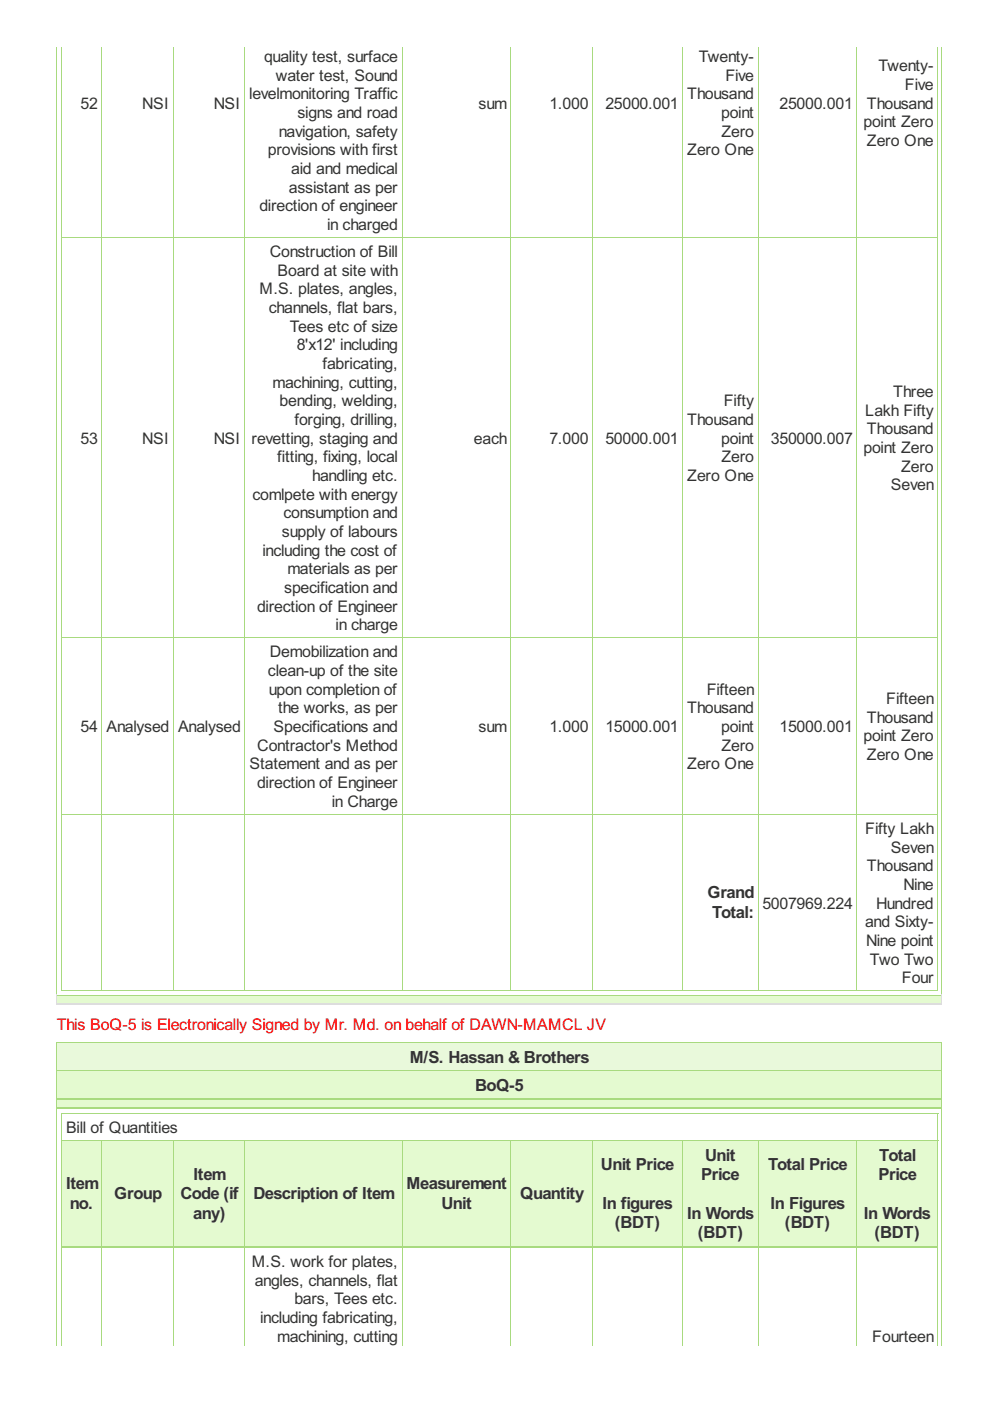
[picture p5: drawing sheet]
<svg xmlns="http://www.w3.org/2000/svg" width="210mm" height="297mm" viewBox="0 0 210 297" stroke-linecap="round" stroke-linejoin="round" font-family="sans-serif">
<defs><g id="words">
<g font-size="4" fill="#333">
<text x="150" y="190.5">Grand</text>
<text x="151" y="194.6">Total:</text>
<text x="86.9" y="225.3">M/S. Hassan &amp; Brothers</text>
<text x="100.7" y="231.2">BoQ-5</text>
<text x="41" y="250.2">Item</text>
<text x="127.4" y="248">Unit Price</text>
<text x="148.7" y="250.2">Price</text>
<text x="149.5" y="246.1">Unit</text>
<text x="162.9" y="248">Total Price</text>
<text x="186.3" y="250.2">Price</text>
<text x="186.4" y="246.1">Total</text>
<text x="14" y="252.1">Item</text>
<text x="14.8" y="256.3">no.</text>
<text x="24.2" y="254.3">Group</text>
<text x="38.2" y="254.3">Code (if</text>
<text x="53.7" y="254.3">Description of Item</text>
<text x="86.2" y="252.1">Measurement</text>
<text x="93.6" y="256.3">Unit</text>
<text x="110.3" y="254.3">Quantity</text>
<text x="127.7" y="256.3">In figures</text>
<text x="163.4" y="256.3">In Figures</text>
<text x="41" y="258.4">any)</text>
<text x="130.3" y="260.4">(BDT)</text>
<text x="145.7" y="258.4">In Words</text>
<text x="148" y="262.5">(BDT)</text>
<text x="166.4" y="260.4">(BDT)</text>
<text x="183.1" y="258.4">In Words</text>
<text x="185.4" y="262.5">(BDT)</text>
</g>
<g font-size="3.8" fill="#333">
<text x="56" y="13.1">quality test, surface</text>
<text x="58.5" y="17.1">water test, Sound</text>
<text x="148.2" y="13.1">Twenty-</text>
<text x="153.8" y="17.1">Five</text>
<text x="186.3" y="15.1">Twenty-</text>
<text x="17.1" y="23">52</text>
<text x="30.2" y="23">NSI</text>
<text x="45.3" y="23">NSI</text>
<text x="52.9" y="21">levelmonitoring Traffic</text>
<text x="101.5" y="23">sum</text>
<text x="116.5" y="23">1.000</text>
<text x="128.4" y="23">25000.001</text>
<text x="145.7" y="21">Thousand</text>
<text x="165.3" y="23">25000.001</text>
<text x="183.8" y="23">Thousand</text>
<text x="191.9" y="19.1">Five</text>
<text x="59.1" y="28.9">navigation, safety</text>
<text x="63.1" y="25">signs and road</text>
<text x="152.9" y="25">point</text>
<text x="153" y="28.9">Zero</text>
<text x="183.1" y="27">point Zero</text>
<text x="56.8" y="32.9">provisions with first</text>
<text x="145.7" y="32.9">Zero One</text>
<text x="183.8" y="30.9">Zero One</text>
<text x="61.3" y="40.8">assistant as per</text>
<text x="61.8" y="36.9">aid and medical</text>
<text x="55" y="44.8">direction of engineer</text>
<text x="69.3" y="48.7">in charged</text>
<text x="57.2" y="54.5">Construction of Bill</text>
<text x="58.8" y="58.5">Board at site with</text>
<text x="55.1" y="62.4">M.S. plates, angles,</text>
<text x="57" y="66.4">channels, flat bars,</text>
<text x="61.5" y="70.3">Tees etc of size</text>
<text x="62.9" y="74.3">8'x12' including</text>
<text x="57.8" y="82.2">machining, cutting,</text>
<text x="68.3" y="78.2">fabricating,</text>
<text x="59.3" y="86.1">bending, welding,</text>
<text x="153.5" y="86.1">Fifty</text>
<text x="183.5" y="88.1">Lakh Fifty</text>
<text x="189.4" y="84.2">Three</text>
<text x="17.1" y="94.1">53</text>
<text x="30.2" y="94.1">NSI</text>
<text x="45.3" y="94.1">NSI</text>
<text x="53.3" y="94.1">revetting, staging and</text>
<text x="62.4" y="90.1">forging, drilling,</text>
<text x="100.5" y="94.1">each</text>
<text x="116.5" y="94.1">7.000</text>
<text x="128.4" y="94.1">50000.001</text>
<text x="145.7" y="90.1">Thousand</text>
<text x="152.9" y="94.1">point</text>
<text x="163.5" y="94.1">350000.007</text>
<text x="183.8" y="92.1">Thousand</text>
<text x="58.8" y="98">fitting, fixing, local</text>
<text x="66.2" y="102">handling etc.</text>
<text x="145.7" y="102">Zero One</text>
<text x="153" y="98">Zero</text>
<text x="183.1" y="96">point Zero</text>
<text x="191" y="100">Zero</text>
<text x="53.5" y="105.9">comlpete with energy</text>
<text x="188.9" y="104">Seven</text>
<text x="59.8" y="113.8">supply of labours</text>
<text x="60.1" y="109.9">consumption and</text>
<text x="55.7" y="117.8">including the cost of</text>
<text x="60.3" y="125.7">specification and</text>
<text x="60.9" y="121.8">materials as per</text>
<text x="54.5" y="129.7">direction of Engineer</text>
<text x="71.1" y="133.6">in charge</text>
<text x="56.8" y="143.4">clean-up of the site</text>
<text x="57.2" y="139.4">Demobilization and</text>
<text x="57" y="147.3">upon completion of</text>
<text x="149.8" y="147.3">Fifteen</text>
<text x="187.9" y="149.3">Fifteen</text>
<text x="17.1" y="155.2">54</text>
<text x="22.6" y="155.2">Analysed</text>
<text x="37.7" y="155.2">Analysed</text>
<text x="58" y="155.2">Specifications and</text>
<text x="58.9" y="151.3">the works, as per</text>
<text x="101.5" y="155.2">sum</text>
<text x="116.5" y="155.2">1.000</text>
<text x="128.4" y="155.2">15000.001</text>
<text x="145.7" y="151.3">Thousand</text>
<text x="152.9" y="155.2">point</text>
<text x="165.3" y="155.2">15000.001</text>
<text x="183.8" y="153.2">Thousand</text>
<text x="54.6" y="159.2">Contractor's Method</text>
<text x="153" y="159.2">Zero</text>
<text x="183.1" y="157.2">point Zero</text>
<text x="183.8" y="161.2">Zero One</text>
<text x="52.9" y="163.1">Statement and as per</text>
<text x="54.5" y="167.1">direction of Engineer</text>
<text x="145.7" y="163.1">Zero One</text>
<text x="70.3" y="171">in Charge</text>
<text x="183.5" y="176.8">Fifty Lakh</text>
<text x="183.8" y="184.7">Thousand</text>
<text x="188.9" y="180.8">Seven</text>
<text x="191.5" y="188.7">Nine</text>
<text x="161.6" y="192.6">5007969.224</text>
<text x="183.4" y="196.6">and Sixty-</text>
<text x="185.8" y="192.6">Hundred</text>
<text x="183.6" y="200.6">Nine point</text>
<text x="184.5" y="204.5">Two Two</text>
<text x="191.2" y="208.5">Four</text>
<text x="14" y="240.3">Bill of Quantities</text>
<text x="53.4" y="268.6">M.S. work for plates,</text>
<text x="54" y="272.6">angles, channels, flat</text>
<text x="55.2" y="280.5">including fabricating,</text>
<text x="62.4" y="276.5">bars, Tees etc.</text>
<text x="58.8" y="284.5">machining, cutting</text>
<text x="184.9" y="284.5">Fourteen</text>
</g>
<text font-size="3.8" fill="#f00" x="12" y="218.4">This BoQ-5 is Electronically Signed by Mr. Md. on behalf of DAWN-MAMCL JV</text>
</g></defs>
<g fill="none" stroke="#a8da7f" stroke-width=".21">
<path d="M13 9.9v200.2M21.6 9.9v200.2M36.8 9.9v200.2M51.9 9.9v200.2M85.2 9.9v200.2M108.3 9.9v200.2M125.6 9.9v200.2M144.8 9.9v200.2M160.7 9.9v200.2M181.7 9.9v200.2M198.8 9.9v200.2M13 50.3h185.9"/>
<path d="M13 135.2h185.9M13 172.6h185.9M13 210h185.9"/>
</g>
<path d="M12 210.9h187.6v2h-187.6z" fill="#e4fad0"/>
<path d="M12.1 9.9v201.2M199.6 9.9v201.2M12 211h187.7" fill="none" stroke="#a8da7f" stroke-width=".21"/>
<path d="M12.1 210.9v2.2M199.6 210.9v2.2" fill="none" stroke="#ddd" stroke-width=".21"/>
<path d="M12 212.9h187.7" fill="none" stroke="#ddd" stroke-width=".33"/>
<path d="M12 221h187.6v5.9h-187.6z" fill="#e9f9db"/>
<g fill="#e4fad0">
<path d="M12 226.9h187.6v6.1h-187.6z"/>
<path d="M12 233h187.6v2h-187.6z"/>
<path d="M13 241.8h8.5v22.5h-8.5z"/>
<path d="M21.5 241.8h15.2v22.5h-15.2z"/>
<path d="M36.7 241.8h15.2v22.5h-15.2z"/>
<path d="M51.9 241.8h33.3v22.5h-33.3z"/>
<path d="M85.2 241.8h23v22.5h-23z"/>
<path d="M108.2 241.8h17.3v22.5h-17.3z"/>
<path d="M125.5 241.8h19.2v22.5h-19.2z"/>
<path d="M144.7 241.8h16v22.5h-16z"/>
<path d="M160.7 241.8h20.9v22.5h-20.9z"/>
<path d="M181.6 241.8h17.1v22.5h-17.1z"/>
</g>
<g fill="none" stroke="#a8da7f" stroke-width=".21">
<path d="M12 221.1h187.7M12 227h187.7M12.1 221v64.3M13 236.1h185.9M13 236v49.3M198.8 236v49.3M199.6 221v64.3M13 241.8h185.9M21.6 241.8v43.5M36.8 241.8v43.5M51.9 241.8v43.5M85.2 241.8v43.5"/>
<path d="M108.3 241.8v43.5M125.6 241.8v43.5M144.8 241.8v43.5M160.7 241.8v43.5M181.7 241.8v43.5"/>
</g>
<path d="M12 233h187.7M12 235h187.7M13 264.3h185.9" fill="none" stroke="#a8da7f" stroke-width=".33"/>
<use href="#words"/>
</svg>
